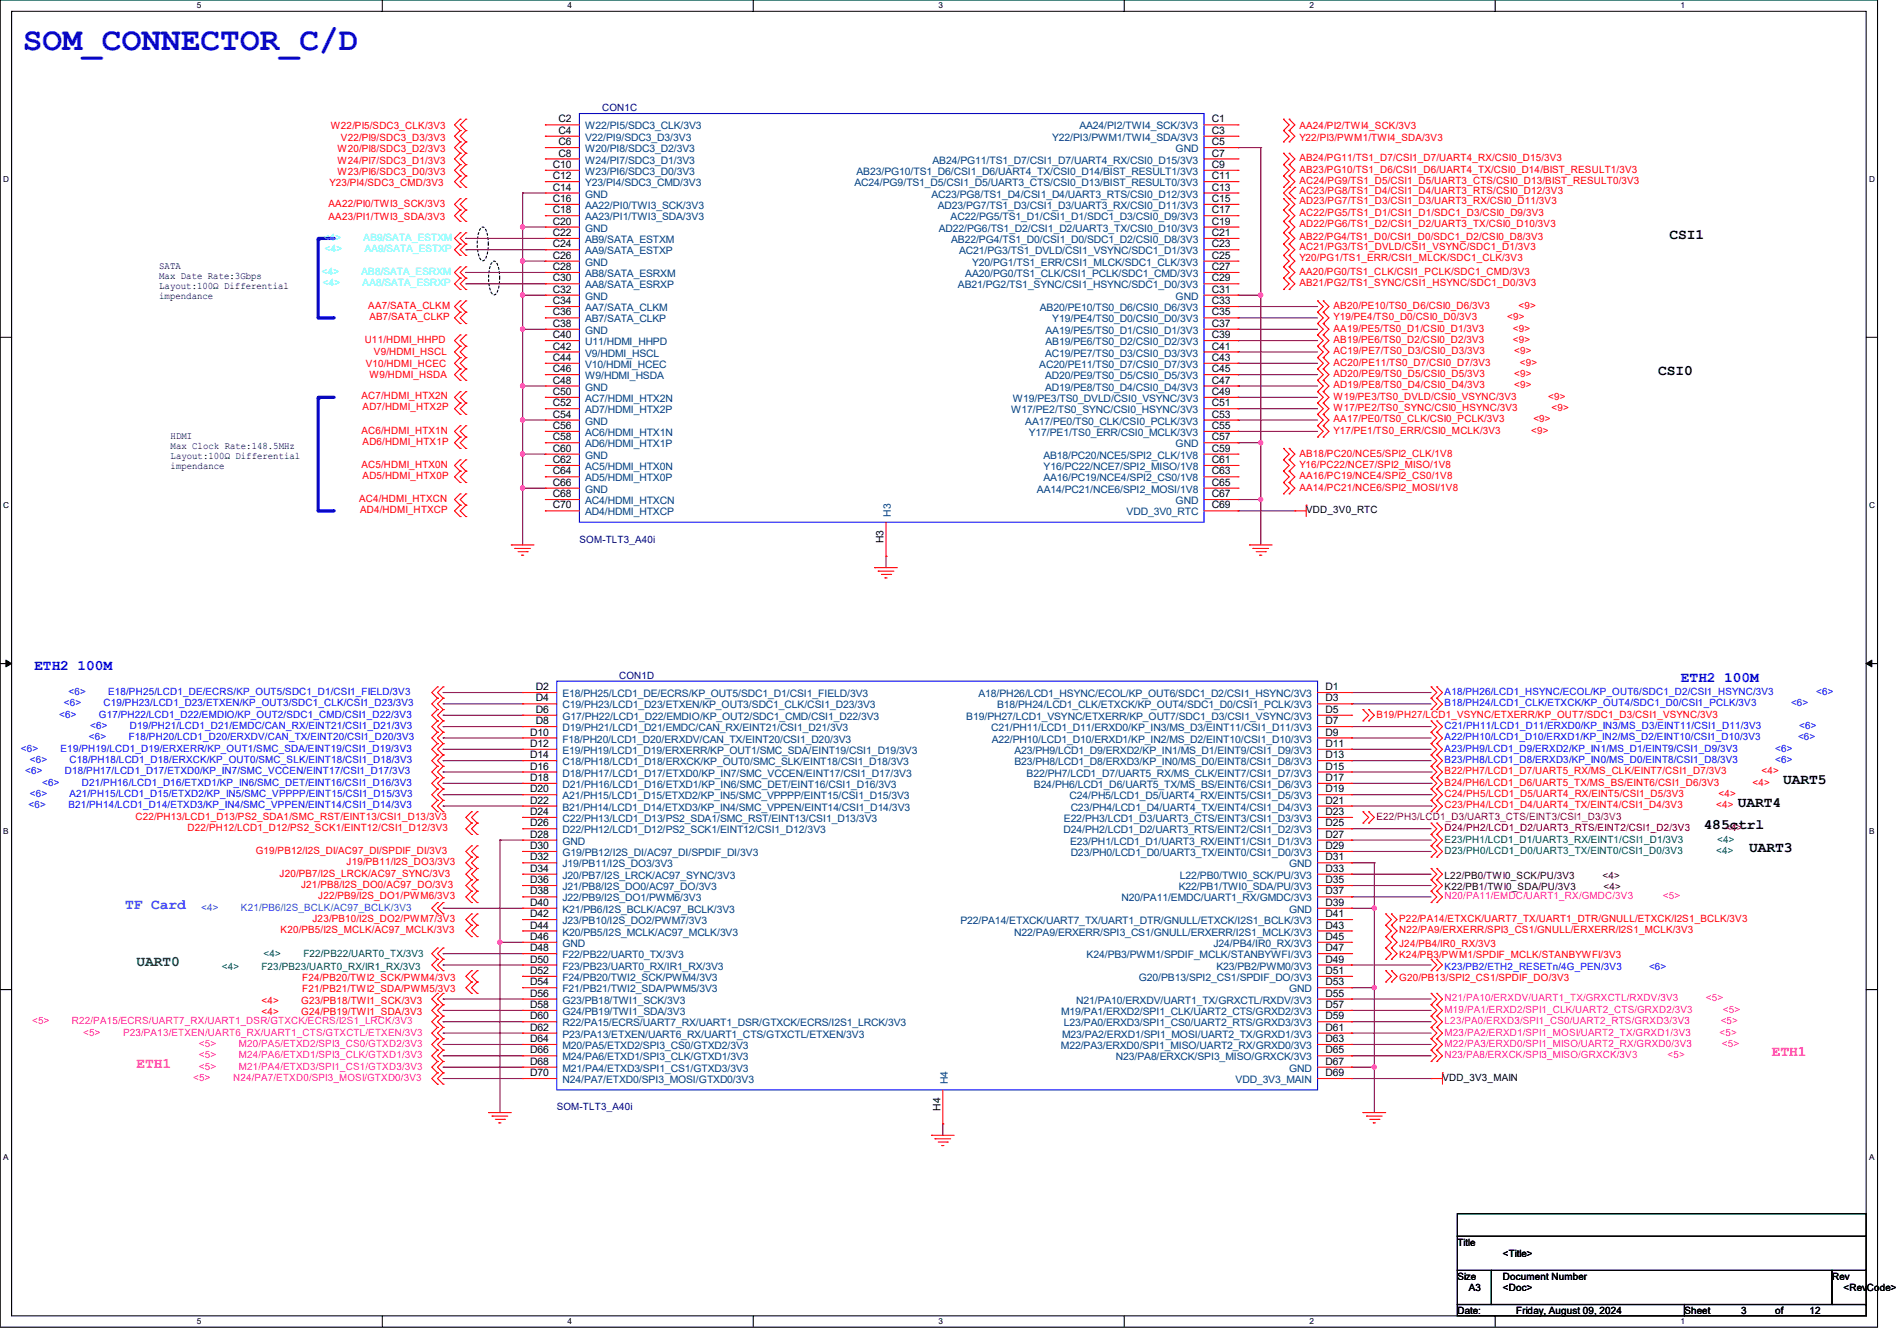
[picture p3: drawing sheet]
<svg xmlns="http://www.w3.org/2000/svg" width="297mm" height="210mm" viewBox="0 0 297 210" stroke-linecap="round" stroke-linejoin="round" font-family="sans-serif">
<defs><g id="words">
<text font-size="5.1" fill="#00f" x="3.6" y="7.8">SOM_CONNECTOR_C/D</text>
<g font-size="2.3">
<text x="261.4" y="37.4">CSI1</text>
<text x="259.6" y="58.8">CSI0</text>
<text x="279.2" y="122.8">UART5</text>
<text x="266.7" y="129.9">485ctrl</text>
<text x="272.1" y="126.3">UART4</text>
<text x="273.9" y="133.4">UART3</text>
</g>
<g font-size="2.3" fill="#00f">
<text x="5.4" y="105">ETH2 100M</text>
<text x="263.2" y="106.8">ETH2 100M</text>
</g>
<text font-size="2.3" fill="#0080ff" x="19.6" y="142.3">TF Card</text>
<text font-size="2.3" fill="#008000" x="21.4" y="151.2">UART0</text>
<g font-size="2.3" fill="#f0f">
<text x="21.4" y="167.2">ETH1</text>
<text x="277.4" y="165.4">ETH1</text>
</g>
<g font-size="1.6" fill="#000080">
<text x="94.3" y="17.4">CON1C</text>
<text x="90.7" y="85">SOM-TLT3_A40i</text>
<text x="96.9" y="106.3">CON1D</text>
<text x="87.2" y="173.9">SOM-TLT3_A40i</text>
</g>
<g font-size="1.6" fill="#f00">
<text x="51.8" y="20.3">W22/PI5/SDC3_CLK/3V3</text>
<text x="52.8" y="23.8">W20/PI8/SDC3_D2/3V3</text>
<text x="53.4" y="22.1">V22/PI9/SDC3_D3/3V3</text>
<text x="203.5" y="20.3">AA24/PI2/TWI4_SCK/3V3</text>
<text x="203.5" y="22.1">Y22/PI3/PWM1/TWI4_SDA/3V3</text>
<text x="51.6" y="29.2">Y23/PI4/SDC3_CMD/3V3</text>
<text x="52.8" y="27.4">W23/PI6/SDC3_D0/3V3</text>
<text x="52.8" y="25.6">W24/PI7/SDC3_D1/3V3</text>
<text x="203.5" y="27.1">AB23/PG10/TS1_D6/CSI1_D6/UART4_TX/CSI0_D14/BIST_RESULT1/3V3</text>
<text x="203.5" y="25.3">AB24/PG11/TS1_D7/CSI1_D7/UART4_RX/CSI0_D15/3V3</text>
<text x="203.5" y="28.8">AC24/PG9/TS1_D5/CSI1_D5/UART3_CTS/CSI0_D13/BIST_RESULT0/3V3</text>
<text x="51.4" y="34.5">AA23/PI1/TWI3_SDA/3V3</text>
<text x="51.4" y="32.4">AA22/PI0/TWI3_SCK/3V3</text>
<text x="203.5" y="32">AD23/PG7/TS1_D3/CSI1_D3/UART3_RX/CSI0_D11/3V3</text>
<text x="203.5" y="33.8">AC22/PG5/TS1_D1/CSI1_D1/SDC1_D3/CSI0_D9/3V3</text>
<text x="203.5" y="35.6">AD22/PG6/TS1_D2/CSI1_D2/UART3_TX/CSI0_D10/3V3</text>
<text x="203.5" y="30.4">AC23/PG8/TS1_D4/CSI1_D4/UART3_RTS/CSI0_D12/3V3</text>
<text x="203.5" y="39.1">AC21/PG3/TS1_DVLD/CSI1_VSYNC/SDC1_D1/3V3</text>
<text x="203.5" y="40.9">Y20/PG1/TS1_ERR/CSI1_MLCK/SDC1_CLK/3V3</text>
<text x="203.5" y="37.5">AB22/PG4/TS1_D0/CSI1_D0/SDC1_D2/CSI0_D8/3V3</text>
<text x="203.5" y="44.8">AB21/PG2/TS1_SYNC/CSI1_HSYNC/SDC1_D0/3V3</text>
<text x="203.5" y="43.1">AA20/PG0/TS1_CLK/CSI1_PCLK/SDC1_CMD/3V3</text>
<text x="57.1" y="53.7">U11/HDMI_HHPD</text>
<text x="57.7" y="48.4">AA7/SATA_CLKM</text>
<text x="57.8" y="50.2">AB7/SATA_CLKP</text>
<text x="208.8" y="48.4">AB20/PE10/TS0_D6/CSI0_D6/3V3</text>
<text x="208.8" y="50.2">Y19/PE4/TS0_D0/CSI0_D0/3V3</text>
<text x="208.8" y="53.7">AB19/PE6/TS0_D2/CSI0_D2/3V3</text>
<text x="208.8" y="51.9">AA19/PE5/TS0_D1/CSI0_D1/3V3</text>
<text x="236" y="50.2">&lt;9&gt;</text>
<text x="236.9" y="53.7">&lt;9&gt;</text>
<text x="236.9" y="51.9">&lt;9&gt;</text>
<text x="237.7" y="48.4">&lt;9&gt;</text>
<text x="57.3" y="57.4">V10/HDMI_HCEC</text>
<text x="57.8" y="59.2">W9/HDMI_HSDA</text>
<text x="58.5" y="55.7">V9/HDMI_HSCL</text>
<text x="208.8" y="59.1">AD20/PE9/TS0_D5/CSI0_D5/3V3</text>
<text x="208.8" y="57.3">AC20/PE11/TS0_D7/CSI0_D7/3V3</text>
<text x="208.8" y="55.5">AC19/PE7/TS0_D3/CSI0_D3/3V3</text>
<text x="237.1" y="59.1">&lt;9&gt;</text>
<text x="237.1" y="55.5">&lt;9&gt;</text>
<text x="238" y="57.3">&lt;9&gt;</text>
<text x="56.6" y="62.4">AC7/HDMI_HTX2N</text>
<text x="56.8" y="64.2">AD7/HDMI_HTX2P</text>
<text x="208.8" y="64.4">W17/PE2/TS0_SYNC/CSI0_HSYNC/3V3</text>
<text x="208.8" y="60.8">AD19/PE8/TS0_D4/CSI0_D4/3V3</text>
<text x="208.8" y="62.6">W19/PE3/TS0_DVLD/CSI0_VSYNC/3V3</text>
<text x="237.1" y="60.8">&lt;9&gt;</text>
<text x="242.4" y="62.6">&lt;9&gt;</text>
<text x="242.9" y="64.4">&lt;9&gt;</text>
<text x="56.6" y="67.9">AC6/HDMI_HTX1N</text>
<text x="56.8" y="69.7">AD6/HDMI_HTX1P</text>
<text x="203.5" y="71.5">AB18/PC20/NCE5/SPI2_CLK/1V8</text>
<text x="208.8" y="66.2">AA17/PE0/TS0_CLK/CSI0_PCLK/3V3</text>
<text x="208.8" y="67.9">Y17/PE1/TS0_ERR/CSI0_MCLK/3V3</text>
<text x="239.7" y="67.9">&lt;9&gt;</text>
<text x="240.1" y="66.2">&lt;9&gt;</text>
<text x="56.6" y="73.3">AC5/HDMI_HTX0N</text>
<text x="56.8" y="75.1">AD5/HDMI_HTX0P</text>
<text x="203.5" y="76.8">AA14/PC21/NCE6/SPI2_MOSI/1V8</text>
<text x="203.5" y="75.1">AA16/PC19/NCE4/SPI2_CS0/1V8</text>
<text x="203.5" y="73.3">Y16/PC22/NCE7/SPI2_MISO/1V8</text>
<text x="56.2" y="78.6">AC4/HDMI_HTXCN</text>
<text x="56.4" y="80.4">AD4/HDMI_HTXCP</text>
<text x="215.5" y="112.4">B19/PH27/LCD1_VSYNC/ETXERR/KP_OUT7/SDC1_D3/CSI1_VSYNC/3V3</text>
<text x="226.2" y="124.8">C24/PH5/LCD1_D5/UART4_RX/EINT5/CSI1_D5/3V3</text>
<text x="226.2" y="123.1">B24/PH6/LCD1_D6/UART5_TX/MS_BS/EINT6/CSI1_D6/3V3</text>
<text x="226.2" y="121.3">B22/PH7/LCD1_D7/UART5_RX/MS_CLK/EINT7/CSI1_D7/3V3</text>
<text x="269.1" y="124.8">&lt;4&gt;</text>
<text x="274.4" y="123.1">&lt;4&gt;</text>
<text x="275.8" y="121.3">&lt;4&gt;</text>
<text x="21.2" y="128.4">C22/PH13/LCD1_D13/PS2_SDA1/SMC_RST/EINT13/CSI1_D13/3V3</text>
<text x="29.4" y="130.2">D22/PH12/LCD1_D12/PS2_SCK1/EINT12/CSI1_D12/3V3</text>
<text x="226.2" y="126.6">C23/PH4/LCD1_D4/UART4_TX/EINT4/CSI1_D4/3V3</text>
<text x="268.7" y="126.6">&lt;4&gt;</text>
<text x="40" y="133.7">G19/PB12/I2S_DI/AC97_DI/SPDIF_DI/3V3</text>
<text x="43.8" y="137.3">J20/PB7/I2S_LRCK/AC97_SYNC/3V3</text>
<text x="54.3" y="135.5">J19/PB11/I2S_DO3/3V3</text>
<text x="47.2" y="139.1">J21/PB8/I2S_DO0/AC97_DO/3V3</text>
<text x="49.8" y="140.8">J22/PB9/I2S_DO1/PWM6/3V3</text>
<text x="43.9" y="146.2">K20/PB5/I2S_MCLK/AC97_MCLK/3V3</text>
<text x="48.9" y="144.4">J23/PB10/I2S_DO2/PWM7/3V3</text>
<text x="219.1" y="146.2">N22/PA9/ERXERR/SPI3_CS1/GNULL/ERXERR/I2S1_MCLK/3V3</text>
<text x="219.1" y="144.4">P22/PA14/ETXCK/UART7_TX/UART1_DTR/GNULL/ETXCK/I2S1_BCLK/3V3</text>
<text x="219.1" y="148.3">J24/PB4/IR0_RX/3V3</text>
<text x="47.3" y="155.4">F21/PB21/TWI2_SDA/PWM5/3V3</text>
<text x="47.3" y="153.6">F24/PB20/TWI2_SCK/PWM4/3V3</text>
<text x="219.1" y="153.6">G20/PB13/SPI2_CS1/SPDIF_DO/3V3</text>
<text x="219.1" y="150.1">K24/PB3/PWM1/SPDIF_MCLK/STANBYWFI/3V3</text>
<text x="40.9" y="159">&lt;4&gt;</text>
<text x="40.9" y="157.2">&lt;4&gt;</text>
<text x="47.2" y="159">G24/PB19/TWI1_SDA/3V3</text>
<text x="47.2" y="157.2">G23/PB18/TWI1_SCK/3V3</text>
</g>
<g font-size="1.6">
<text x="87.5" y="19.2">C2</text>
<text x="87.5" y="21">C4</text>
<text x="87.5" y="22.7">C6</text>
<text x="189.7" y="19.2">C1</text>
<text x="189.7" y="21">C3</text>
<text x="189.7" y="22.7">C5</text>
<text x="86.6" y="26.3">C10</text>
<text x="86.6" y="28.1">C12</text>
<text x="86.6" y="29.8">C14</text>
<text x="87.5" y="24.5">C8</text>
<text x="189.7" y="24.5">C7</text>
<text x="189.7" y="26.3">C9</text>
<text x="189.7" y="28.1">C11</text>
<text x="189.7" y="29.8">C13</text>
<text x="86.6" y="31.6">C16</text>
<text x="86.6" y="33.4">C18</text>
<text x="86.6" y="35.2">C20</text>
<text x="189.7" y="31.6">C15</text>
<text x="189.7" y="33.4">C17</text>
<text x="189.7" y="35.2">C19</text>
<text x="86.6" y="37">C22</text>
<text x="86.6" y="38.7">C24</text>
<text x="86.6" y="40.5">C26</text>
<text x="189.7" y="37">C21</text>
<text x="189.7" y="38.7">C23</text>
<text x="189.7" y="40.5">C25</text>
<text x="24.9" y="42.1">SATA</text>
<text x="24.9" y="43.7">Max Date Rate:3Gbps</text>
<text x="24.9" y="45.3">Layout:100Ω Differential</text>
<text x="24.9" y="46.8">impendance</text>
<text x="86.6" y="42.3">C28</text>
<text x="86.6" y="44.1">C30</text>
<text x="86.6" y="45.8">C32</text>
<text x="86.6" y="47.6">C34</text>
<text x="189.7" y="42.3">C27</text>
<text x="189.7" y="44.1">C29</text>
<text x="189.7" y="45.8">C31</text>
<text x="189.7" y="47.6">C33</text>
<text x="86.6" y="49.4">C36</text>
<text x="86.6" y="51.2">C38</text>
<text x="86.6" y="53">C40</text>
<text x="189.7" y="49.4">C35</text>
<text x="189.7" y="51.2">C37</text>
<text x="189.7" y="53">C39</text>
<text x="86.6" y="54.7">C42</text>
<text x="86.6" y="56.5">C44</text>
<text x="86.6" y="58.3">C46</text>
<text x="189.7" y="54.7">C41</text>
<text x="189.7" y="56.5">C43</text>
<text x="189.7" y="58.3">C45</text>
<text x="86.6" y="60.1">C48</text>
<text x="86.6" y="61.8">C50</text>
<text x="86.6" y="63.6">C52</text>
<text x="86.6" y="65.4">C54</text>
<text x="189.7" y="60.1">C47</text>
<text x="189.7" y="61.8">C49</text>
<text x="189.7" y="63.6">C51</text>
<text x="189.7" y="65.4">C53</text>
<text x="26.7" y="68.8">HDMI</text>
<text x="26.7" y="70.4">Max Clock Rate:148.5MHz</text>
<text x="26.7" y="71.9">Layout:100Ω Differential</text>
<text x="86.6" y="67.2">C56</text>
<text x="86.6" y="69">C58</text>
<text x="86.6" y="70.7">C60</text>
<text x="189.7" y="67.2">C55</text>
<text x="189.7" y="69">C57</text>
<text x="189.7" y="70.7">C59</text>
<text x="26.7" y="73.5">impendance</text>
<text x="86.6" y="72.5">C62</text>
<text x="86.6" y="74.3">C64</text>
<text x="86.6" y="76.1">C66</text>
<text x="86.6" y="77.9">C68</text>
<text x="189.7" y="72.5">C61</text>
<text x="189.7" y="74.3">C63</text>
<text x="189.7" y="76.1">C65</text>
<text x="189.7" y="77.9">C67</text>
<text x="86.6" y="79.6">C70</text>
<text x="189.7" y="79.6">C69</text>
<text x="204.5" y="80.4">VDD_3V0_RTC</text>
<text x="138.3" y="85.1" transform="rotate(-90 138.3 85.1)">H3</text>
<text x="83.9" y="108.1">D2</text>
<text x="83.9" y="109.9">D4</text>
<text x="83.9" y="111.6">D6</text>
<text x="83.9" y="113.4">D8</text>
<text x="207.5" y="108.1">D1</text>
<text x="207.5" y="109.9">D3</text>
<text x="207.5" y="111.6">D5</text>
<text x="207.5" y="113.4">D7</text>
<text x="83" y="115.2">D10</text>
<text x="83" y="117">D12</text>
<text x="83" y="118.7">D14</text>
<text x="207.5" y="115.2">D9</text>
<text x="207.5" y="117">D11</text>
<text x="207.5" y="118.7">D13</text>
<text x="83" y="120.5">D16</text>
<text x="83" y="122.3">D18</text>
<text x="83" y="124.1">D20</text>
<text x="83" y="125.9">D22</text>
<text x="207.5" y="120.5">D15</text>
<text x="207.5" y="122.3">D17</text>
<text x="207.5" y="124.1">D19</text>
<text x="207.5" y="125.9">D21</text>
<text x="83" y="127.6">D24</text>
<text x="83" y="129.4">D26</text>
<text x="83" y="131.2">D28</text>
<text x="207.5" y="127.6">D23</text>
<text x="207.5" y="129.4">D25</text>
<text x="207.5" y="131.2">D27</text>
<text x="83" y="133">D30</text>
<text x="83" y="134.7">D32</text>
<text x="83" y="136.5">D34</text>
<text x="207.5" y="133">D29</text>
<text x="207.5" y="134.7">D31</text>
<text x="207.5" y="136.5">D33</text>
<text x="83" y="138.3">D36</text>
<text x="83" y="140.1">D38</text>
<text x="83" y="141.9">D40</text>
<text x="83" y="143.6">D42</text>
<text x="207.5" y="138.3">D35</text>
<text x="207.5" y="140.1">D37</text>
<text x="207.5" y="141.9">D39</text>
<text x="207.5" y="143.6">D41</text>
<text x="83" y="145.4">D44</text>
<text x="83" y="147.2">D46</text>
<text x="83" y="149">D48</text>
<text x="207.5" y="145.4">D43</text>
<text x="207.5" y="147.2">D45</text>
<text x="207.5" y="149">D47</text>
<text x="83" y="150.8">D50</text>
<text x="83" y="152.5">D52</text>
<text x="83" y="154.3">D54</text>
<text x="207.5" y="150.8">D49</text>
<text x="207.5" y="152.5">D51</text>
<text x="207.5" y="154.3">D53</text>
<text x="83" y="156.1">D56</text>
<text x="83" y="157.9">D58</text>
<text x="83" y="159.6">D60</text>
<text x="83" y="161.4">D62</text>
<text x="207.5" y="156.1">D55</text>
<text x="207.5" y="157.9">D57</text>
<text x="207.5" y="159.6">D59</text>
<text x="207.5" y="161.4">D61</text>
<text x="83" y="163.2">D64</text>
<text x="83" y="165">D66</text>
<text x="83" y="166.8">D68</text>
<text x="207.5" y="163.2">D63</text>
<text x="207.5" y="165">D65</text>
<text x="207.5" y="166.8">D67</text>
<text x="83" y="168.5">D70</text>
<text x="147.2" y="174" transform="rotate(-90 147.2 174)">H4</text>
<text x="207.5" y="168.5">D69</text>
<text x="225.8" y="169.3">VDD_3V3_MAIN</text>
<text x="228.2" y="195.1">Title</text>
<text x="235.3" y="196.8">&lt;Title&gt;</text>
<text x="228.2" y="200.4">Size</text>
<text x="230" y="202.2">A3</text>
<text x="235.3" y="200.4">Document Number</text>
<text x="235.3" y="202.2">&lt;Doc&gt;</text>
<text x="286.9" y="200.4">Rev</text>
<text x="288.6" y="202.2">&lt;RevCode&gt;</text>
<text x="228.2" y="205.7">Date:</text>
<text x="237.4" y="205.7">Friday, August 09, 2024</text>
<text x="263.7" y="205.7">Sheet</text>
<text x="272.6" y="205.7">3</text>
<text x="278" y="205.7">of</text>
<text x="283.3" y="205.7">12</text>
</g>
<g font-size="1.6" fill="#004080">
<text x="91.6" y="20.3">W22/PI5/SDC3_CLK/3V3</text>
<text x="91.6" y="22.1">V22/PI9/SDC3_D3/3V3</text>
<text x="91.6" y="23.8">W20/PI8/SDC3_D2/3V3</text>
<text x="164.7" y="22.1">Y22/PI3/PWM1/TWI4_SDA/3V3</text>
<text x="169" y="20.3">AA24/PI2/TWI4_SCK/3V3</text>
<text x="184.1" y="23.8">GND</text>
<text x="91.6" y="25.6">W24/PI7/SDC3_D1/3V3</text>
<text x="91.6" y="27.4">W23/PI6/SDC3_D0/3V3</text>
<text x="91.6" y="29.2">Y23/PI4/SDC3_CMD/3V3</text>
<text x="133.8" y="29.2">AC24/PG9/TS1_D5/CSI1_D5/UART3_CTS/CSI0_D13/BIST_RESULT0/3V3</text>
<text x="134.1" y="27.4">AB23/PG10/TS1_D6/CSI1_D6/UART4_TX/CSI0_D14/BIST_RESULT1/3V3</text>
<text x="146" y="25.6">AB24/PG11/TS1_D7/CSI1_D7/UART4_RX/CSI0_D15/3V3</text>
<text x="91.6" y="30.9">GND</text>
<text x="91.6" y="32.7">AA22/PI0/TWI3_SCK/3V3</text>
<text x="91.6" y="34.5">AA23/PI1/TWI3_SDA/3V3</text>
<text x="145.8" y="30.9">AC23/PG8/TS1_D4/CSI1_D4/UART3_RTS/CSI0_D12/3V3</text>
<text x="146.8" y="32.7">AD23/PG7/TS1_D3/CSI1_D3/UART3_RX/CSI0_D11/3V3</text>
<text x="148.8" y="34.5">AC22/PG5/TS1_D1/CSI1_D1/SDC1_D3/CSI0_D9/3V3</text>
<text x="91.6" y="36.3">GND</text>
<text x="91.6" y="38.1">AB9/SATA_ESTXM</text>
<text x="91.6" y="39.8">AA9/SATA_ESTXP</text>
<text x="91.6" y="41.6">GND</text>
<text x="147" y="36.3">AD22/PG6/TS1_D2/CSI1_D2/UART3_TX/CSI0_D10/3V3</text>
<text x="148.9" y="38.1">AB22/PG4/TS1_D0/CSI1_D0/SDC1_D2/CSI0_D8/3V3</text>
<text x="150.2" y="39.8">AC21/PG3/TS1_DVLD/CSI1_VSYNC/SDC1_D1/3V3</text>
<text x="152.2" y="41.6">Y20/PG1/TS1_ERR/CSI1_MLCK/SDC1_CLK/3V3</text>
<text x="91.6" y="43.4">AB8/SATA_ESRXM</text>
<text x="91.6" y="45.2">AA8/SATA_ESRXP</text>
<text x="91.6" y="46.9">GND</text>
<text x="150" y="45.2">AB21/PG2/TS1_SYNC/CSI1_HSYNC/SDC1_D0/3V3</text>
<text x="151.1" y="43.4">AA20/PG0/TS1_CLK/CSI1_PCLK/SDC1_CMD/3V3</text>
<text x="184.1" y="46.9">GND</text>
<text x="91.6" y="48.7">AA7/SATA_CLKM</text>
<text x="91.6" y="50.5">AB7/SATA_CLKP</text>
<text x="91.6" y="52.3">GND</text>
<text x="162.8" y="48.7">AB20/PE10/TS0_D6/CSI0_D6/3V3</text>
<text x="163.7" y="52.3">AA19/PE5/TS0_D1/CSI0_D1/3V3</text>
<text x="164.8" y="50.5">Y19/PE4/TS0_D0/CSI0_D0/3V3</text>
<text x="91.6" y="54.1">U11/HDMI_HHPD</text>
<text x="91.6" y="55.8">V9/HDMI_HSCL</text>
<text x="91.6" y="57.6">V10/HDMI_HCEC</text>
<text x="91.6" y="59.4">W9/HDMI_HSDA</text>
<text x="162.7" y="57.6">AC20/PE11/TS0_D7/CSI0_D7/3V3</text>
<text x="163.6" y="55.8">AC19/PE7/TS0_D3/CSI0_D3/3V3</text>
<text x="163.6" y="59.4">AD20/PE9/TS0_D5/CSI0_D5/3V3</text>
<text x="163.7" y="54.1">AB19/PE6/TS0_D2/CSI0_D2/3V3</text>
<text x="91.6" y="61.2">GND</text>
<text x="91.6" y="63">AC7/HDMI_HTX2N</text>
<text x="91.6" y="64.7">AD7/HDMI_HTX2P</text>
<text x="158.3" y="64.7">W17/PE2/TS0_SYNC/CSI0_HSYNC/3V3</text>
<text x="158.6" y="63">W19/PE3/TS0_DVLD/CSI0_VSYNC/3V3</text>
<text x="163.6" y="61.2">AD19/PE8/TS0_D4/CSI0_D4/3V3</text>
<text x="91.6" y="66.5">GND</text>
<text x="91.6" y="68.3">AC6/HDMI_HTX1N</text>
<text x="91.6" y="70.1">AD6/HDMI_HTX1P</text>
<text x="91.6" y="71.8">GND</text>
<text x="160.5" y="66.5">AA17/PE0/TS0_CLK/CSI0_PCLK/3V3</text>
<text x="161.1" y="68.3">Y17/PE1/TS0_ERR/CSI0_MCLK/3V3</text>
<text x="163.4" y="71.8">AB18/PC20/NCE5/SPI2_CLK/1V8</text>
<text x="184.1" y="70.1">GND</text>
<text x="91.6" y="73.6">AC5/HDMI_HTX0N</text>
<text x="91.6" y="75.4">AD5/HDMI_HTX0P</text>
<text x="91.6" y="77.2">GND</text>
<text x="162.3" y="77.2">AA14/PC21/NCE6/SPI2_MOSI/1V8</text>
<text x="163.4" y="75.4">AA16/PC19/NCE4/SPI2_CS0/1V8</text>
<text x="163.4" y="73.6">Y16/PC22/NCE7/SPI2_MISO/1V8</text>
<text x="91.6" y="79">AC4/HDMI_HTXCN</text>
<text x="91.6" y="80.7">AD4/HDMI_HTXCP</text>
<text x="139.5" y="80.9" transform="rotate(-90 139.5 80.9)">H3</text>
<text x="176.4" y="80.7">VDD_3V0_RTC</text>
<text x="184.1" y="79">GND</text>
<text x="88.1" y="109.2">E18/PH25/LCD1_DE/ECRS/KP_OUT5/SDC1_D1/CSI1_FIELD/3V3</text>
<text x="88.1" y="111">C19/PH23/LCD1_D23/ETXEN/KP_OUT3/SDC1_CLK/CSI1_D23/3V3</text>
<text x="88.1" y="112.7">G17/PH22/LCD1_D22/EMDIO/KP_OUT2/SDC1_CMD/CSI1_D22/3V3</text>
<text x="151.3" y="112.7">B19/PH27/LCD1_VSYNC/ETXERR/KP_OUT7/SDC1_D3/CSI1_VSYNC/3V3</text>
<text x="153.2" y="109.2">A18/PH26/LCD1_HSYNC/ECOL/KP_OUT6/SDC1_D2/CSI1_HSYNC/3V3</text>
<text x="156.1" y="111">B18/PH24/LCD1_CLK/ETXCK/KP_OUT4/SDC1_D0/CSI1_PCLK/3V3</text>
<text x="88.1" y="114.5">D19/PH21/LCD1_D21/EMDC/CAN_RX/EINT21/CSI1_D21/3V3</text>
<text x="88.1" y="116.3">F18/PH20/LCD1_D20/ERXDV/CAN_TX/EINT20/CSI1_D20/3V3</text>
<text x="88.1" y="118.1">E19/PH19/LCD1_D19/ERXERR/KP_OUT1/SMC_SDA/EINT19/CSI1_D19/3V3</text>
<text x="88.1" y="119.8">C18/PH18/LCD1_D18/ERXCK/KP_OUT0/SMC_SLK/EINT18/CSI1_D18/3V3</text>
<text x="155.2" y="114.5">C21/PH11/LCD1_D11/ERXD0/KP_IN3/MS_D3/EINT11/CSI1_D11/3V3</text>
<text x="155.3" y="116.3">A22/PH10/LCD1_D10/ERXD1/KP_IN2/MS_D2/EINT10/CSI1_D10/3V3</text>
<text x="158.8" y="118.1">A23/PH9/LCD1_D9/ERXD2/KP_IN1/MS_D1/EINT9/CSI1_D9/3V3</text>
<text x="158.8" y="119.8">B23/PH8/LCD1_D8/ERXD3/KP_IN0/MS_D0/EINT8/CSI1_D8/3V3</text>
<text x="88.1" y="121.6">D18/PH17/LCD1_D17/ETXD0/KP_IN7/SMC_VCCEN/EINT17/CSI1_D17/3V3</text>
<text x="88.1" y="123.4">D21/PH16/LCD1_D16/ETXD1/KP_IN6/SMC_DET/EINT16/CSI1_D16/3V3</text>
<text x="88.1" y="125.2">A21/PH15/LCD1_D15/ETXD2/KP_IN5/SMC_VPPPP/EINT15/CSI1_D15/3V3</text>
<text x="160.7" y="121.6">B22/PH7/LCD1_D7/UART5_RX/MS_CLK/EINT7/CSI1_D7/3V3</text>
<text x="161.9" y="123.4">B24/PH6/LCD1_D6/UART5_TX/MS_BS/EINT6/CSI1_D6/3V3</text>
<text x="167.5" y="125.2">C24/PH5/LCD1_D5/UART4_RX/EINT5/CSI1_D5/3V3</text>
<text x="88.1" y="127">B21/PH14/LCD1_D14/ETXD3/KP_IN4/SMC_VPPEN/EINT14/CSI1_D14/3V3</text>
<text x="88.1" y="128.7">C22/PH13/LCD1_D13/PS2_SDA1/SMC_RST/EINT13/CSI1_D13/3V3</text>
<text x="88.1" y="130.5">D22/PH12/LCD1_D12/PS2_SCK1/EINT12/CSI1_D12/3V3</text>
<text x="166.5" y="130.5">D24/PH2/LCD1_D2/UART3_RTS/EINT2/CSI1_D2/3V3</text>
<text x="166.6" y="128.7">E22/PH3/LCD1_D3/UART3_CTS/EINT3/CSI1_D3/3V3</text>
<text x="167.6" y="127">C23/PH4/LCD1_D4/UART4_TX/EINT4/CSI1_D4/3V3</text>
<text x="88.1" y="132.3">GND</text>
<text x="88.1" y="134.1">G19/PB12/I2S_DI/AC97_DI/SPDIF_DI/3V3</text>
<text x="88.1" y="135.8">J19/PB11/I2S_DO3/3V3</text>
<text x="88.1" y="137.6">J20/PB7/I2S_LRCK/AC97_SYNC/3V3</text>
<text x="167.6" y="132.3">E23/PH1/LCD1_D1/UART3_RX/EINT1/CSI1_D1/3V3</text>
<text x="167.6" y="134.1">D23/PH0/LCD1_D0/UART3_TX/EINT0/CSI1_D0/3V3</text>
<text x="184.7" y="137.6">L22/PB0/TWI0_SCK/PU/3V3</text>
<text x="201.8" y="135.8">GND</text>
<text x="88.1" y="139.4">J21/PB8/I2S_DO0/AC97_DO/3V3</text>
<text x="88.1" y="141.2">J22/PB9/I2S_DO1/PWM6/3V3</text>
<text x="88.1" y="143">K21/PB6/I2S_BCLK/AC97_BCLK/3V3</text>
<text x="175.6" y="141.2">N20/PA11/EMDC/UART1_RX/GMDC/3V3</text>
<text x="184.6" y="139.4">K22/PB1/TWI0_SDA/PU/3V3</text>
<text x="201.8" y="143">GND</text>
<text x="88.1" y="144.7">J23/PB10/I2S_DO2/PWM7/3V3</text>
<text x="88.1" y="146.5">K20/PB5/I2S_MCLK/AC97_MCLK/3V3</text>
<text x="88.1" y="148.3">GND</text>
<text x="150.4" y="144.7">P22/PA14/ETXCK/UART7_TX/UART1_DTR/GNULL/ETXCK/I2S1_BCLK/3V3</text>
<text x="158.8" y="146.5">N22/PA9/ERXERR/SPI3_CS1/GNULL/ERXERR/I2S1_MCLK/3V3</text>
<text x="190" y="148.3">J24/PB4/IR0_RX/3V3</text>
<text x="88.1" y="150.1">F22/PB22/UART0_TX/3V3</text>
<text x="88.1" y="151.9">F23/PB23/UART0_RX/IR1_RX/3V3</text>
<text x="88.1" y="153.6">F24/PB20/TWI2_SCK/PWM4/3V3</text>
<text x="88.1" y="155.4">F21/PB21/TWI2_SDA/PWM5/3V3</text>
<text x="170.1" y="150.1">K24/PB3/PWM1/SPDIF_MCLK/STANBYWFI/3V3</text>
<text x="178.3" y="153.6">G20/PB13/SPI2_CS1/SPDIF_DO/3V3</text>
<text x="190.5" y="151.9">K23/PB2/PWM0/3V3</text>
<text x="201.8" y="155.4">GND</text>
<text x="88.1" y="157.2">G23/PB18/TWI1_SCK/3V3</text>
<text x="88.1" y="159">G24/PB19/TWI1_SDA/3V3</text>
<text x="88.1" y="160.7">R22/PA15/ECRS/UART7_RX/UART1_DSR/GTXCK/ECRS/I2S1_LRCK/3V3</text>
<text x="166.2" y="159">M19/PA1/ERXD2/SPI1_CLK/UART2_CTS/GRXD2/3V3</text>
<text x="166.6" y="160.7">L23/PA0/ERXD3/SPI1_CS0/UART2_RTS/GRXD3/3V3</text>
<text x="168.5" y="157.2">N21/PA10/ERXDV/UART1_TX/GRXCTL/RXDV/3V3</text>
<text x="88.1" y="162.5">P23/PA13/ETXEN/UART6_RX/UART1_CTS/GTXCTL/ETXEN/3V3</text>
<text x="88.1" y="164.3">M20/PA5/ETXD2/SPI3_CS0/GTXD2/3V3</text>
<text x="88.1" y="166.1">M24/PA6/ETXD1/SPI3_CLK/GTXD1/3V3</text>
<text x="88.1" y="167.9">M21/PA4/ETXD3/SPI1_CS1/GTXD3/3V3</text>
<text x="166.1" y="164.3">M22/PA3/ERXD0/SPI1_MISO/UART2_RX/GRXD0/3V3</text>
<text x="166.3" y="162.5">M23/PA2/ERXD1/SPI1_MOSI/UART2_TX/GRXD1/3V3</text>
<text x="174.7" y="166.1">N23/PA8/ERXCK/SPI3_MISO/GRXCK/3V3</text>
<text x="201.8" y="167.9">GND</text>
<text x="88.1" y="169.6">N24/PA7/ETXD0/SPI3_MOSI/GTXD0/3V3</text>
<text x="148.4" y="169.8" transform="rotate(-90 148.4 169.8)">H4</text>
<text x="193.5" y="169.6">VDD_3V3_MAIN</text>
</g>
<g font-size="1.6" fill="#0ff">
<text x="50.7" y="37.7">&lt;4&gt;</text>
<text x="50.9" y="39.5">&lt;4&gt;</text>
<text x="56.9" y="37.7">AB9/SATA_ESTXM</text>
<text x="57.1" y="39.5">AA9/SATA_ESTXP</text>
<text x="50.4" y="43.1">&lt;4&gt;</text>
<text x="50.5" y="44.8">&lt;4&gt;</text>
<text x="56.6" y="43.1">AB8/SATA_ESRXM</text>
<text x="56.8" y="44.8">AA8/SATA_ESRXP</text>
</g>
<g font-size="1.6" fill="#00f">
<text x="9.3" y="112.4">&lt;6&gt;</text>
<text x="10" y="110.6">&lt;6&gt;</text>
<text x="10.7" y="108.8">&lt;6&gt;</text>
<text x="15.5" y="112.4">G17/PH22/LCD1_D22/EMDIO/KP_OUT2/SDC1_CMD/CSI1_D22/3V3</text>
<text x="16.2" y="110.6">C19/PH23/LCD1_D23/ETXEN/KP_OUT3/SDC1_CLK/CSI1_D23/3V3</text>
<text x="16.9" y="108.8">E18/PH25/LCD1_DE/ECRS/KP_OUT5/SDC1_D1/CSI1_FIELD/3V3</text>
<text x="226.2" y="108.8">A18/PH26/LCD1_HSYNC/ECOL/KP_OUT6/SDC1_D2/CSI1_HSYNC/3V3</text>
<text x="226.2" y="110.6">B18/PH24/LCD1_CLK/ETXCK/KP_OUT4/SDC1_D0/CSI1_PCLK/3V3</text>
<text x="280.4" y="110.6">&lt;6&gt;</text>
<text x="284.4" y="108.8">&lt;6&gt;</text>
<text x="3.3" y="117.7">&lt;6&gt;</text>
<text x="4.7" y="119.5">&lt;6&gt;</text>
<text x="9.5" y="117.7">E19/PH19/LCD1_D19/ERXERR/KP_OUT1/SMC_SDA/EINT19/CSI1_D19/3V3</text>
<text x="10.9" y="119.5">C18/PH18/LCD1_D18/ERXCK/KP_OUT0/SMC_SLK/EINT18/CSI1_D18/3V3</text>
<text x="13.9" y="115.9">&lt;6&gt;</text>
<text x="14.1" y="114.2">&lt;6&gt;</text>
<text x="20.2" y="115.9">F18/PH20/LCD1_D20/ERXDV/CAN_TX/EINT20/CSI1_D20/3V3</text>
<text x="20.3" y="114.2">D19/PH21/LCD1_D21/EMDC/CAN_RX/EINT21/CSI1_D21/3V3</text>
<text x="226.2" y="117.7">A23/PH9/LCD1_D9/ERXD2/KP_IN1/MS_D1/EINT9/CSI1_D9/3V3</text>
<text x="226.2" y="119.5">B23/PH8/LCD1_D8/ERXD3/KP_IN0/MS_D0/EINT8/CSI1_D8/3V3</text>
<text x="226.2" y="114.2">C21/PH11/LCD1_D11/ERXD0/KP_IN3/MS_D3/EINT11/CSI1_D11/3V3</text>
<text x="226.2" y="115.9">A22/PH10/LCD1_D10/ERXD1/KP_IN2/MS_D2/EINT10/CSI1_D10/3V3</text>
<text x="278" y="117.7">&lt;6&gt;</text>
<text x="278" y="119.5">&lt;6&gt;</text>
<text x="281.5" y="115.9">&lt;6&gt;</text>
<text x="281.7" y="114.2">&lt;6&gt;</text>
<text x="3.9" y="121.3">&lt;6&gt;</text>
<text x="4.7" y="124.8">&lt;6&gt;</text>
<text x="6.6" y="123.1">&lt;6&gt;</text>
<text x="10.2" y="121.3">D18/PH17/LCD1_D17/ETXD0/KP_IN7/SMC_VCCEN/EINT17/CSI1_D17/3V3</text>
<text x="10.9" y="124.8">A21/PH15/LCD1_D15/ETXD2/KP_IN5/SMC_VPPPP/EINT15/CSI1_D15/3V3</text>
<text x="12.8" y="123.1">D21/PH16/LCD1_D16/ETXD1/KP_IN6/SMC_DET/EINT16/CSI1_D16/3V3</text>
<text x="4.5" y="126.6">&lt;6&gt;</text>
<text x="10.7" y="126.6">B21/PH14/LCD1_D14/ETXD3/KP_IN4/SMC_VPPEN/EINT14/CSI1_D14/3V3</text>
<text x="226.2" y="151.8">K23/PB2/ETH2_RESETn/4G_PEN/3V3</text>
<text x="258.2" y="151.8">&lt;6&gt;</text>
</g>
<text font-size="1.6" fill="#804000" x="215.5" y="128.4">E22/PH3/LCD1_D3/UART3_CTS/EINT3/CSI1_D3/3V3</text>
<g font-size="1.6" fill="#008000">
<text x="226.2" y="131.9">E23/PH1/LCD1_D1/UART3_RX/EINT1/CSI1_D1/3V3</text>
<text x="268.9" y="131.9">&lt;4&gt;</text>
<text x="226.2" y="133.7">D23/PH0/LCD1_D0/UART3_TX/EINT0/CSI1_D0/3V3</text>
<text x="268.7" y="133.7">&lt;4&gt;</text>
<text x="41.3" y="149.9">&lt;4&gt;</text>
<text x="47.5" y="149.9">F22/PB22/UART0_TX/3V3</text>
<text x="34.7" y="151.8">&lt;4&gt;</text>
<text x="40.9" y="151.8">F23/PB23/UART0_RX/IR1_RX/3V3</text>
</g>
<g font-size="1.6" fill="#800000">
<text x="226.2" y="130.2">D24/PH2/LCD1_D2/UART3_RTS/EINT2/CSI1_D2/3V3</text>
<text x="270.1" y="130.2">&lt;4&gt;</text>
</g>
<g font-size="1.6" fill="#400000">
<text x="226.2" y="137.6">L22/PB0/TWI0_SCK/PU/3V3</text>
<text x="250.9" y="137.6">&lt;4&gt;</text>
<text x="226.2" y="139.4">K22/PB1/TWI0_SDA/PU/3V3</text>
<text x="251.1" y="139.4">&lt;4&gt;</text>
</g>
<g font-size="1.6" fill="#0080ff">
<text x="31.5" y="142.6">&lt;4&gt;</text>
<text x="37.7" y="142.6">K21/PB6/I2S_BCLK/AC97_BCLK/3V3</text>
</g>
<g font-size="1.6" fill="#f0f">
<text x="226.2" y="140.8">N20/PA11/EMDC/UART1_RX/GMDC/3V3</text>
<text x="260.3" y="140.8">&lt;5&gt;</text>
<text x="5" y="160.4">&lt;5&gt;</text>
<text x="11.3" y="160.4">R22/PA15/ECRS/UART7_RX/UART1_DSR/GTXCK/ECRS/I2S1_LRCK/3V3</text>
<text x="226.2" y="156.8">N21/PA10/ERXDV/UART1_TX/GRXCTL/RXDV/3V3</text>
<text x="226.2" y="160.4">L23/PA0/ERXD3/SPI1_CS0/UART2_RTS/GRXD3/3V3</text>
<text x="226.2" y="158.6">M19/PA1/ERXD2/SPI1_CLK/UART2_CTS/GRXD2/3V3</text>
<text x="267.1" y="156.8">&lt;5&gt;</text>
<text x="269.4" y="160.4">&lt;5&gt;</text>
<text x="269.7" y="158.6">&lt;5&gt;</text>
<text x="13" y="162.2">&lt;5&gt;</text>
<text x="19.3" y="162.2">P23/PA13/ETXEN/UART6_RX/UART1_CTS/GTXCTL/ETXEN/3V3</text>
<text x="31.2" y="167.5">&lt;5&gt;</text>
<text x="31.2" y="165.7">&lt;5&gt;</text>
<text x="31.2" y="164">&lt;5&gt;</text>
<text x="37.4" y="167.5">M21/PA4/ETXD3/SPI1_CS1/GTXD3/3V3</text>
<text x="37.4" y="165.7">M24/PA6/ETXD1/SPI3_CLK/GTXD1/3V3</text>
<text x="37.4" y="164">M20/PA5/ETXD2/SPI3_CS0/GTXD2/3V3</text>
<text x="226.2" y="165.7">N23/PA8/ERXCK/SPI3_MISO/GRXCK/3V3</text>
<text x="226.2" y="162.2">M23/PA2/ERXD1/SPI1_MOSI/UART2_TX/GRXD1/3V3</text>
<text x="226.2" y="164">M22/PA3/ERXD0/SPI1_MISO/UART2_RX/GRXD0/3V3</text>
<text x="261.1" y="165.7">&lt;5&gt;</text>
<text x="269.2" y="162.2">&lt;5&gt;</text>
<text x="269.6" y="164">&lt;5&gt;</text>
<text x="30.3" y="169.3">&lt;5&gt;</text>
<text x="36.5" y="169.3">N24/PA7/ETXD0/SPI3_MOSI/GTXD0/3V3</text>
</g>
<g font-size="1.3">
<text x="30.8" y="1.3">5</text>
<text x="88.9" y="1.3">4</text>
<text x="146.9" y="1.3">3</text>
<text x="205" y="1.3">2</text>
<text x="263.1" y="1.3">1</text>
<text x=".5" y="28.4">D</text>
<text x="292.7" y="28.4">D</text>
<text x=".5" y="79.5">C</text>
<text x="292.7" y="79.5">C</text>
<text x=".5" y="130.6">B</text>
<text x="292.7" y="130.6">B</text>
<text x=".5" y="181.7">A</text>
<text x="292.7" y="181.7">A</text>
<text x="30.8" y="207.4">5</text>
<text x="88.9" y="207.4">4</text>
<text x="146.9" y="207.4">3</text>
<text x="205" y="207.4">2</text>
<text x="263.1" y="207.4">1</text>
</g>
</g></defs>
<path d="M0 0h294v207.9h-294zM1.8 1.8h290.4v204.3h-290.4z" fill="none" stroke="#000" stroke-width=".17"/>
<g fill="#fff">
<path d="M30.8 .2h.7v1.4h-.7z"/>
<path d="M30.8 206.2h.7v1.4h-.7z"/>
</g>
<path d="M59.9 0v1.8M59.9 206.1v1.8" fill="none" stroke="#000" stroke-width=".17"/>
<g fill="#fff">
<path d="M88.9 .2h.6v1.4h-.6z"/>
<path d="M88.9 206.2h.6v1.4h-.6z"/>
</g>
<path d="M117.9 0v1.8M117.9 206.1v1.8" fill="none" stroke="#000" stroke-width=".17"/>
<g fill="#fff">
<path d="M146.9 .2h.7v1.4h-.7z"/>
<path d="M146.9 206.2h.7v1.4h-.7z"/>
</g>
<path d="M176 0v1.8M176 206.1v1.8" fill="none" stroke="#000" stroke-width=".17"/>
<g fill="#fff">
<path d="M205 .2h.7v1.4h-.7z"/>
<path d="M205 206.2h.7v1.4h-.7z"/>
</g>
<path d="M234.1 0v1.8M234.1 206.1v1.8" fill="none" stroke="#000" stroke-width=".17"/>
<g fill="#fff">
<path d="M263.1 .2h.7v1.4h-.7z"/>
<path d="M263.1 206.2h.7v1.4h-.7z"/>
<path d="M.5 27.3h.9v1.4h-.9z"/>
<path d="M292.7 27.3h.8v1.4h-.8z"/>
<path d="M.5 78.4h.9v1.4h-.9z"/>
<path d="M292.7 78.4h.8v1.4h-.8z"/>
</g>
<path d="M0 52.8h1.8M292.2 52.8h1.8" fill="none" stroke="#000" stroke-width=".17"/>
<g fill="#fff">
<path d="M.5 129.5h.8v1.4h-.8z"/>
<path d="M292.7 129.5h.8v1.4h-.8z"/>
</g>
<path d="M0 103.9h1.8M292.2 103.9h1.8" fill="none" stroke="#000" stroke-width=".17"/>
<path d="M.9 103.4l.9 .5-.9 .5zM292.2 103.9l.9-.5v1z" fill="#000" stroke="#000" stroke-width=".16"/>
<g fill="#fff">
<path d="M.5 180.5h.8v1.4h-.8z"/>
<path d="M292.7 180.5h.8v1.4h-.8z"/>
</g>
<path d="M0 155h1.8M292.2 155h1.8" fill="none" stroke="#000" stroke-width=".17"/>
<path d="M75.4 35.7l.2-.1a1.41 1.41 0 0 1 .7 1.3 5.6 5.6 0 0 1-.5 3.9l-.2 .1a1.41 1.41 0 0 1-.8-1.4 5.6 5.6 0 0 1 .6-3.8zM77.1 41l.3-.1a1.41 1.41 0 0 1 .7 1.3 5.6 5.6 0 0 1-.5 3.9l-.2 .1a1.41 1.41 0 0 1-.8-1.3 5.6 5.6 0 0 1 .5-3.9z" fill="none" stroke="#000" stroke-width=".17" stroke-dasharray=".3"/>
<path d="M49.8 80h2.4" fill="none" stroke="#00f" stroke-width=".51"/>
<circle cx="52.2" cy="80" r=".25" fill="#00f"/>
<path d="M49.8 62.4v17.6" fill="none" stroke="#00f" stroke-width=".51"/>
<circle cx="49.8" cy="62.4" r=".25" fill="#00f"/>
<path d="M49.8 62.2h2.4" fill="none" stroke="#00f" stroke-width=".51"/>
<circle cx="52.2" cy="62.2" r=".25" fill="#00f"/>
<path d="M49.8 37.3h2.4" fill="none" stroke="#00f" stroke-width=".51"/>
<circle cx="52.2" cy="37.3" r=".25" fill="#00f"/>
<path d="M49.8 37.5v12.3" fill="none" stroke="#00f" stroke-width=".51"/>
<circle cx="49.8" cy="37.5" r=".25" fill="#00f"/>
<path d="M49.8 49.8h2.4" fill="none" stroke="#00f" stroke-width=".51"/>
<circle cx="52.2" cy="49.8" r=".25" fill="#00f"/>
<g fill="none" stroke="#800040" stroke-width=".17">
<path d="M72.9 37.3h.1M72.9 39.1h.1M72.9 37.3h12.5M72.9 39.1h12.5M81.8 30.2h.1M81.8 35.6h.1M81.8 30.2v55.1M81.8 30.2h3.6M81.8 35.6h3.6M193.8 23.1h.1M193.8 23.1h3.6M197.4 23.1h.1"/>
<path d="M197.4 23.1v62.2M72.9 42.7h.1M72.9 44.4h.1M72.9 42.7h12.5M72.9 44.4h12.5M81.8 40.9h.1M81.8 46.2h.1M81.8 51.6h.1M81.8 40.9h3.6M81.8 46.2h3.6M81.8 51.6h3.6M193.8 46.2h.1"/>
<path d="M193.8 48h.1M193.8 49.8h.1M193.8 51.6h.1M193.8 53.3h.1M193.8 55.1h.1M193.8 56.9h.1M193.8 58.7h.1M193.8 46.2h3.6M193.8 51.6h12.5M193.8 48h12.5M193.8 49.8h12.5M193.8 53.3h12.5"/>
<path d="M193.8 55.1h12.5M193.8 56.9h12.5M193.8 58.7h12.5M197.4 46.2h.1M81.8 60.5h.1M81.8 65.8h.1M81.8 71.1h.1M81.8 76.5h.1M81.8 60.5h3.6M81.8 65.8h3.6M81.8 71.1h3.6M81.8 76.5h3.6"/>
<path d="M193.8 69.3h.1M193.8 78.2h.1M193.8 60.5h.1M193.8 62.2h.1M193.8 64h.1M193.8 65.8h.1M193.8 67.6h.1M193.8 60.5h12.5M193.8 65.8h12.5M193.8 69.3h3.6M193.8 78.2h3.6M193.8 62.2h12.5"/>
<path d="M193.8 64h12.5M193.8 67.6h12.5M197.4 69.3h.1M197.4 78.2h.1M138.7 87.1h.1M138.7 87.1v1.8M193.8 80h.1M193.8 80h8.9M69.4 119.1h.1M69.4 108.5h.1M69.4 110.2h.1M69.4 112h.1"/>
<path d="M69.4 113.8h.1M69.4 115.6h.1M69.4 117.3h.1M69.4 119.1h12.4M69.4 108.5h12.4M69.4 110.2h12.4M69.4 112h12.4M69.4 113.8h12.4M69.4 115.6h12.4M69.4 117.3h12.4M211.6 115.6h.1M211.6 117.3h.1"/>
<path d="M211.6 119.1h.1M211.6 113.8h.1M211.6 110.2h.1M211.6 108.5h.1M211.6 119.1h12.5M211.6 108.5h12.5M211.6 110.2h12.5M211.6 113.8h12.5M211.6 115.6h12.5M211.6 117.3h12.5M69.4 120.9h.1M69.4 122.7h.1"/>
<path d="M69.4 124.5h.1M69.4 126.2h.1M69.4 120.9h12.4M69.4 122.7h12.4M69.4 124.5h12.4M69.4 126.2h12.4M78.3 131.6h.1M78.3 131.6v42.6M78.3 131.6h3.5M211.6 138.7h.1M211.6 133.3h.1M211.6 131.6h.1"/>
<path d="M211.6 136.9h.1M211.6 135.1h.1M211.6 129.8h.1M211.6 120.9h12.5M211.6 122.7h12.5M211.6 124.5h12.5M211.6 126.2h12.5M211.6 131.6h12.5M211.6 138.7h12.5M211.6 133.3h12.5M211.6 136.9h12.5M211.6 135.1h3.6"/>
<path d="M211.6 129.8h12.5M215.2 135.1h.1M215.2 135.1v39.1M224.1 126.2h.1M224.1 124.5h.1M224.1 122.7h.1M224.1 120.9h.1M69.4 149.4h.1M69.4 151.1h.1M69.4 156.5h.1M69.4 158.2h.1M69.4 142.2h.1"/>
<path d="M69.4 149.4h12.4M69.4 151.1h12.4M69.4 156.5h12.4M69.4 158.2h12.4M69.4 142.2h12.4M78.3 147.6h.1M78.3 147.6h3.5M211.6 140.5h.1M211.6 158.2h.1M211.6 151.1h.1M211.6 154.7h.1M211.6 156.5h.1"/>
<path d="M211.6 142.2h.1M211.6 151.1h12.5M211.6 156.5h12.5M211.6 158.2h12.5M211.6 142.2h3.6M211.6 140.5h12.5M211.6 154.7h3.6M215.2 154.7h.1M215.2 142.2h.1M69.4 160h.1M69.4 161.8h.1M69.4 163.6h.1"/>
<path d="M69.4 165.4h.1M69.4 167.1h.1M69.4 168.9h.1M69.4 160h12.4M69.4 161.8h12.4M69.4 163.6h12.4M69.4 165.4h12.4M69.4 167.1h12.4M69.4 168.9h12.4M147.6 176h.1M147.6 176v1.8M211.6 163.6h.1"/>
<path d="M211.6 161.8h.1M211.6 160h.1M211.6 168.9h.1M211.6 167.1h.1M211.6 165.4h.1M211.6 160h12.5M211.6 161.8h12.5M211.6 163.6h12.5M211.6 165.4h12.5M211.6 167.1h3.6M211.6 168.9h12.5M215.2 167.1h.1"/>
</g>
<g fill="#f0f" stroke="#f0f" stroke-width=".17">
<circle cx="81.8" cy="40.9" r=".32"/>
<circle cx="81.8" cy="35.5" r=".32"/>
<circle cx="81.8" cy="71.1" r=".32"/>
<circle cx="81.8" cy="65.8" r=".32"/>
<circle cx="81.8" cy="76.4" r=".32"/>
<circle cx="81.8" cy="46.2" r=".32"/>
<circle cx="81.8" cy="60.4" r=".32"/>
<circle cx="81.8" cy="51.5" r=".32"/>
<circle cx="78.3" cy="147.6" r=".32"/>
<circle cx="197.4" cy="69.3" r=".32"/>
<circle cx="197.4" cy="46.2" r=".32"/>
<circle cx="197.4" cy="78.2" r=".32"/>
<circle cx="215.2" cy="167.1" r=".32"/>
<circle cx="215.2" cy="154.7" r=".32"/>
<circle cx="215.2" cy="142.2" r=".32"/>
</g>
<g fill="none" stroke="#f00" stroke-width=".17">
<path d="M72.1 18.7h.1M72.1 18.7l-.9 .9 .9 .8M72.9 18.7h.1M72.9 18.7l-.8 .9 .8 .8M85.4 19.6h.1M85.4 19.6h5.3M188.5 19.6h5.3M193.8 19.6h.1M201 18.7h.1M201 18.7l.8 .9-.8 .8M201.8 18.7h.1M201.8 18.7l.9 .9-.9 .8"/>
<path d="M72.1 38.2h.1M72.1 36.4h.1M72.1 32.9h.1M72.1 34.7h.1M72.1 31.1h.1M72.1 27.6h.1M72.1 29.3h.1M72.1 22.2h.1M72.1 24h.1M72.1 25.8h.1M72.1 20.4h.1M72.1 36.4l-.9 .9 .9 .9"/>
<path d="M72.1 38.2l-.9 .9 .9 .9M72.1 32.9l-.9 .9 .9 .9M72.1 31.1l-.9 .9 .9 .9M72.1 27.6l-.9 .8 .9 .9M72.1 22.2l-.9 .9 .9 .9M72.1 25.8l-.9 .9 .9 .9M72.1 24l-.9 .9 .9 .9M72.1 20.4l-.9 .9 .9 .9M72.9 38.2h.1M72.9 36.4h.1M72.9 32.9h.1M72.9 34.7h.1"/>
<path d="M72.9 31.1h.1M72.9 27.6h.1M72.9 29.3h.1M72.9 22.2h.1M72.9 24h.1M72.9 25.8h.1M72.9 20.4h.1M72.9 36.4l-.8 .9 .8 .9M72.9 38.2l-.8 .9 .8 .9M72.9 32.9l-.8 .9 .8 .9M72.9 31.1l-.8 .9 .8 .9M72.9 27.6l-.8 .8 .8 .9"/>
<path d="M72.9 22.2l-.8 .9 .8 .9M72.9 25.8l-.8 .9 .8 .9M72.9 24l-.8 .9 .8 .9M72.9 20.4l-.8 .9 .8 .9M85.4 21.3h.1M85.4 23.1h.1M85.4 24.9h.1M85.4 26.7h.1M85.4 28.4h.1M85.4 30.2h.1M85.4 32h.1M85.4 33.8h.1"/>
<path d="M85.4 35.6h.1M85.4 37.3h.1M85.4 39.1h.1M85.4 21.3h5.3M85.4 23.1h5.3M85.4 24.9h5.3M85.4 26.7h5.3M85.4 28.4h5.3M85.4 30.2h5.3M85.4 32h5.3M85.4 33.8h5.3M85.4 35.6h5.3"/>
<path d="M85.4 37.3h5.3M85.4 39.1h5.3M188.5 21.3h5.3M188.5 23.1h5.3M188.5 24.9h5.3M188.5 26.7h5.3M188.5 28.4h5.3M188.5 30.2h5.3M188.5 32h5.3M188.5 33.8h5.3M188.5 35.6h5.3M188.5 37.3h5.3"/>
<path d="M188.5 39.1h5.3M193.8 21.3h.1M193.8 23.1h.1M193.8 24.9h.1M193.8 26.7h.1M193.8 28.4h.1M193.8 30.2h.1M193.8 32h.1M193.8 33.8h.1M193.8 35.6h.1M193.8 37.3h.1M193.8 39.1h.1"/>
<path d="M201 31.1h.1M201 32.9h.1M201 34.7h.1M201 36.4h.1M201 38.2h.1M201 20.4h.1M201 22.2h.1M201 27.6h.1M201 25.8h.1M201 24h.1M201 29.3h.1M201 31.1l.8 .9-.8 .9"/>
<path d="M201 32.9l.8 .9-.8 .9M201 34.7l.8 .9-.8 .8M201 38.2l.8 .9-.8 .9M201 36.4l.8 .9-.8 .9M201 20.4l.8 .9-.8 .9M201 25.8l.8 .9-.8 .9M201 24l.8 .9-.8 .9M201 27.6l.8 .8-.8 .9M201.8 31.1h.1M201.8 32.9h.1M201.8 34.7h.1M201.8 36.4h.1"/>
<path d="M201.8 38.2h.1M201.8 20.4h.1M201.8 22.2h.1M201.8 29.3h.1M201.8 27.6h.1M201.8 25.8h.1M201.8 24h.1M201.8 20.4l.9 .9-.9 .9M201.8 27.6l.9 .8-1.7 1.8 1.7 1.8-.9 .9M201.8 32.9l.9 .9-.9 .9M201.8 34.7l.9 .9-.9 .8M201.8 38.2l.9 .9-.9 .9"/>
<path d="M201.8 36.4l.9 .9-.9 .9M201.8 25.8l.9 .9-.9 .9M201.8 24l.9 .9-.9 .9M202.7 29.3h.1M202.7 31.1h.1M202.7 29.3l-.9 .9 .9 .9M72.1 40h.1M72.1 45.3h.1M72.1 43.6h.1M72.1 41.8h.1M72.1 54.2h.1M72.1 56h.1"/>
<path d="M72.1 57.8h.1M72.1 59.6h.1M72.1 52.5h.1M72.1 48.9h.1M72.1 47.1h.1M72.1 50.7h.1M72.1 43.6l-.9 .8 .9 .9M72.1 41.8l-.9 .9 .9 .9M72.1 54.2l-.9 .9 .9 .9M72.1 56l-.9 .9 .9 .9M72.1 57.8l-.9 .9 .9 .9M72.1 52.5l-.9 .8 .9 .9"/>
<path d="M72.1 47.1l-.9 .9 .9 .9M72.1 48.9l-.9 .9 .9 .9M72.9 40h.1M72.9 45.3h.1M72.9 43.6h.1M72.9 41.8h.1M72.9 54.2h.1M72.9 56h.1M72.9 57.8h.1M72.9 59.6h.1M72.9 52.5h.1M72.9 48.9h.1"/>
<path d="M72.9 47.1h.1M72.9 50.7h.1M72.9 43.6l-.8 .8 .8 .9M72.9 41.8l-.8 .9 .8 .9M72.9 54.2l-.8 .9 .8 .9M72.9 56l-.8 .9 .8 .9M72.9 57.8l-.8 .9 .8 .9M72.9 52.5l-.8 .8 .8 .9M72.9 47.1l-.8 .9 .8 .9M72.9 48.9l-.8 .9 .8 .9M85.4 40.9h.1M85.4 42.7h.1"/>
<path d="M85.4 44.4h.1M85.4 46.2h.1M85.4 48h.1M85.4 49.8h.1M85.4 51.6h.1M85.4 53.3h.1M85.4 55.1h.1M85.4 56.9h.1M85.4 58.7h.1M85.4 40.9h5.3M85.4 42.7h5.3M85.4 44.4h5.3"/>
<path d="M85.4 46.2h5.3M85.4 48h5.3M85.4 49.8h5.3M85.4 51.6h5.3M85.4 53.3h5.3M85.4 55.1h5.3M85.4 56.9h5.3M85.4 58.7h5.3M188.5 40.9h5.3M188.5 42.7h5.3M188.5 44.4h5.3M188.5 46.2h5.3"/>
<path d="M188.5 48h5.3M188.5 49.8h5.3M188.5 51.6h5.3M188.5 53.3h5.3M188.5 55.1h5.3M188.5 56.9h5.3M188.5 58.7h5.3M193.8 40.9h.1M193.8 42.7h.1M193.8 44.4h.1M193.8 46.2h.1M193.8 48h.1"/>
<path d="M193.8 49.8h.1M193.8 51.6h.1M193.8 53.3h.1M193.8 55.1h.1M193.8 56.9h.1M193.8 58.7h.1M201 45.3h.1M201 43.6h.1M201 41.8h.1M201 40h.1M201 43.6l.8 .8-.8 .9M201 41.8l.8 .9-.8 .9"/>
<path d="M201 40l.8 .9-.8 .9M201.8 45.3h.1M201.8 43.6h.1M201.8 41.8h.1M201.8 40h.1M201.8 43.6l.9 .8-.9 .9M201.8 41.8l.9 .9-.9 .9M201.8 40l.9 .9-.9 .9M206.3 48.9h.1M206.3 47.1h.1M206.3 50.7h.1M206.3 59.6h.1"/>
<path d="M206.3 57.8h.1M206.3 56h.1M206.3 52.5h.1M206.3 54.2h.1M206.3 48.9l.9 .9-.9 .9M206.3 47.1l.9 .9-.9 .9M206.3 57.8l.9 .9-.9 .9M206.3 59.6l.9 .9-.9 .8M206.3 56l.9 .9-.9 .9M206.3 52.5l.9 .8-.9 .9M206.3 54.2l.9 .9-.9 .9M206.3 50.7l.9 .9-.9 .9"/>
<path d="M207.2 48.9h.1M207.2 47.1h.1M207.2 50.7h.1M207.2 59.6h.1M207.2 57.8h.1M207.2 56h.1M207.2 52.5h.1M207.2 54.2h.1M207.2 48.9l.9 .9-.9 .9M207.2 47.1l.9 .9-.9 .9M207.2 57.8l.9 .9-.9 .9M207.2 59.6l.9 .9-.9 .8"/>
<path d="M207.2 56l.9 .9-.9 .9M207.2 52.5l.9 .8-.9 .9M207.2 54.2l.9 .9-.9 .9M207.2 50.7l.9 .9-.9 .9M72.1 75.6h.1M72.1 73.8h.1M72.1 72h.1M72.1 79.1h.1M72.1 77.3h.1M72.1 70.2h.1M72.1 68.5h.1M72.1 66.7h.1"/>
<path d="M72.1 63.1h.1M72.1 64.9h.1M72.1 61.3h.1M72.1 73.8l-.9 .9 .9 .9M72.1 72l-.9 .9 .9 .9M72.1 79.1l-.9 .9 .9 .9M72.1 77.3l-.9 .9 .9 .9M72.1 68.5l-.9 .8 .9 .9M72.1 66.7l-.9 .9 .9 .9M72.1 63.1l-.9 .9 .9 .9M72.1 61.3l-.9 .9 .9 .9M72.9 75.6h.1"/>
<path d="M72.9 73.8h.1M72.9 72h.1M72.9 79.1h.1M72.9 77.3h.1M72.9 70.2h.1M72.9 68.5h.1M72.9 66.7h.1M72.9 63.1h.1M72.9 64.9h.1M72.9 61.3h.1M72.9 73.8l-.8 .9 .8 .9M72.9 72l-.8 .9 .8 .9"/>
<path d="M72.9 79.1l-.8 .9 .8 .9M72.9 77.3l-.8 .9 .8 .9M72.9 68.5l-.8 .8 .8 .9M72.9 66.7l-.8 .9 .8 .9M72.9 63.1l-.8 .9 .8 .9M72.9 61.3l-.8 .9 .8 .9M85.4 60.5h.1M85.4 62.2h.1M85.4 64h.1M85.4 65.8h.1M85.4 67.6h.1M85.4 69.3h.1"/>
<path d="M85.4 71.1h.1M85.4 72.9h.1M85.4 74.7h.1M85.4 76.5h.1M85.4 78.2h.1M85.4 60.5h5.3M85.4 62.2h5.3M85.4 64h5.3M85.4 65.8h5.3M85.4 67.6h5.3M85.4 69.3h5.3M85.4 71.1h5.3"/>
<path d="M85.4 72.9h5.3M85.4 74.7h5.3M85.4 76.5h5.3M85.4 78.2h5.3M188.5 60.5h5.3M188.5 62.2h5.3M188.5 64h5.3M188.5 65.8h5.3M188.5 67.6h5.3M188.5 69.3h5.3M188.5 71.1h5.3M188.5 72.9h5.3"/>
<path d="M188.5 74.7h5.3M188.5 76.5h5.3M188.5 78.2h5.3M193.8 60.5h.1M193.8 62.2h.1M193.8 64h.1M193.8 65.8h.1M193.8 67.6h.1M193.8 69.3h.1M193.8 71.1h.1M193.8 72.9h.1M193.8 74.7h.1"/>
<path d="M193.8 76.5h.1M193.8 78.2h.1M201 77.3h.1M201 75.6h.1M201 73.8h.1M201 72h.1M201 70.2h.1M201 70.2l.8 .9-.8 .9M201 72l.8 .9-.8 .9M201 75.6l.8 .9-.8 .8M201 73.8l.8 .9-.8 .9M201.8 77.3h.1"/>
<path d="M201.8 75.6h.1M201.8 73.8h.1M201.8 72h.1M201.8 70.2h.1M201.8 70.2l.9 .9-.9 .9M201.8 72l.9 .9-.9 .9M201.8 75.6l.9 .9-.9 .8M201.8 73.8l.9 .9-.9 .9M204.5 79.1h.1M204.5 79.1v1.8M206.3 66.7h.1M206.3 64.9h.1"/>
<path d="M206.3 68.5h.1M206.3 63.1h.1M206.3 61.3h.1M206.3 64.9l.9 .9-.9 .9M206.3 66.7l.9 .9-.9 .9M206.3 63.1l.9 .9-.9 .9M206.3 61.3l.9 .9-.9 .9M207.2 66.7h.1M207.2 64.9h.1M207.2 68.5h.1M207.2 63.1h.1M207.2 61.3h.1"/>
<path d="M207.2 64.9l.9 .9-.9 .9M207.2 66.7l.9 .9-.9 .9M207.2 63.1l.9 .9-.9 .9M207.2 61.3l.9 .9-.9 .9M72.1 80.9h.1M72.9 80.9h.1M80.1 85.3h.1M80.1 85.3h3.5M80.6 85.9h.1M80.6 85.9h2.5M81.1 86.4h1.4M81.7 87h.1"/>
<path d="M81.7 87h.3M82.5 86.4h.1M85.4 80h.1M85.4 80h5.3M136.9 88.9h.1M136.9 88.9h3.6M137.5 89.5h.1M137.5 89.5h2.5M138 90h1.4M138.6 90.5h.1M138.6 90.5h.3M138.7 87.1h.1"/>
<path d="M138.7 81.8v5.3M139.4 90h.1M188.5 80h5.3M193.8 80h.1M195.6 85.3h.1M195.6 85.3h3.6M196.2 85.9h.1M196.2 85.9h2.4M196.7 86.4h1.4M197.2 87h.1M197.2 87h.4M198.1 86.4h.1"/>
<path d="M202.7 80h.1M202.7 80h1.8M68.5 109.3h.1M68.5 111.1h.1M68.5 118.2h.1M68.5 107.6h.1M68.5 114.7h.1M68.5 116.5h.1M68.5 112.9h.1M68.5 109.3l-.9 .9 .9 .9M68.5 118.2l-.9 .9 .9 .9M68.5 107.6l-.9 .9 .9 .8"/>
<path d="M68.5 114.7l-.9 .9 .9 .9M68.5 116.5l-.9 .8 .9 .9M68.5 112.9l-.9 .9 .9 .9M68.5 111.1l-.9 .9 .9 .9M69.4 109.3h.1M69.4 111.1h.1M69.4 118.2h.1M69.4 107.6h.1M69.4 114.7h.1M69.4 116.5h.1M69.4 112.9h.1M69.4 109.3l-.9 .9 .9 .9"/>
<path d="M69.4 118.2l-.9 .9 .9 .9M69.4 107.6l-.9 .9 .9 .8M69.4 114.7l-.9 .9 .9 .9M69.4 116.5l-.9 .8 .9 .9M69.4 112.9l-.9 .9 .9 .9M69.4 111.1l-.9 .9 .9 .9M81.8 108.5h.1M81.8 110.2h.1M81.8 112h.1M81.8 113.8h.1M81.8 115.6h.1M81.8 117.3h.1"/>
<path d="M81.8 119.1h.1M81.8 108.5h5.4M81.8 110.2h5.4M81.8 112h5.4M81.8 113.8h5.4M81.8 115.6h5.4M81.8 117.3h5.4M81.8 119.1h5.4M206.3 108.5h5.3M206.3 110.2h5.3M206.3 112h5.3M206.3 113.8h5.3"/>
<path d="M206.3 115.6h5.3M206.3 117.3h5.3M206.3 119.1h5.3M211.6 108.5h.1M211.6 110.2h.1M211.6 112h.1M211.6 113.8h.1M211.6 115.6h.1M211.6 117.3h.1M211.6 119.1h.1M213.4 111.1h.1M213.4 112.9h.1"/>
<path d="M213.4 111.1l.9 .9-.9 .9M214.3 111.1h.1M214.3 112.9h.1M214.3 111.1l.9 .9-.9 .9M224.1 107.6h.1M224.1 109.3h.1M224.1 111.1h.1M224.1 116.5h.1M224.1 118.2h.1M224.1 112.9h.1M224.1 114.7h.1M224.1 107.6l.9 .9-.9 .8"/>
<path d="M224.1 109.3l.9 .9-.9 .9M224.1 116.5l.9 .8-.9 .9M224.1 118.2l.9 .9-.9 .9M224.1 112.9l.9 .9-.9 .9M224.1 114.7l.9 .9-.9 .9M225 107.6h.1M225 109.3h.1M225 111.1h.1M225 116.5h.1M225 118.2h.1M225 112.9h.1M225 114.7h.1"/>
<path d="M225 107.6l.8 .9-.8 .8M225 109.3l.8 .9-.8 .9M225 116.5l.8 .8-.8 .9M225 118.2l.8 .9-.8 .9M225 112.9l.8 .9-.8 .9M225 114.7l.8 .9-.8 .9M68.5 121.8h.1M68.5 123.6h.1M68.5 125.3h.1M68.5 127.1h.1M68.5 120h.1M68.5 121.8l-.9 .9 .9 .9"/>
<path d="M68.5 123.6l-.9 .9 .9 .8M68.5 125.3l-.9 .9 .9 .9M68.5 120l-.9 .9 .9 .9M69.4 121.8h.1M69.4 123.6h.1M69.4 125.3h.1M69.4 127.1h.1M69.4 120h.1M69.4 121.8l-.9 .9 .9 .9M69.4 123.6l-.9 .9 .9 .8M69.4 125.3l-.9 .9 .9 .9M69.4 120l-.9 .9 .9 .9"/>
<path d="M73.8 139.6h.1M73.8 136h.1M73.8 134.2h.1M73.8 137.8h.1M73.8 132.5h.1M73.8 127.1h.1M73.8 128.9h.1M73.8 130.7h.1M73.8 139.6l-.9 .9 .9 .9M73.8 134.2l-.9 .9 .9 .9M73.8 137.8l-.9 .9 .9 .9M73.8 136l-.9 .9 .9 .9"/>
<path d="M73.8 132.5l-.9 .8 .9 .9M73.8 127.1l-.9 .9 .9 .9M73.8 128.9l-.9 .9 .9 .9M74.7 139.6h.1M74.7 136h.1M74.7 134.2h.1M74.7 137.8h.1M74.7 132.5h.1M74.7 127.1h.1M74.7 128.9h.1M74.7 130.7h.1M74.7 139.6l-.9 .9 .9 .9"/>
<path d="M74.7 134.2l-.9 .9 .9 .9M74.7 137.8l-.9 .9 .9 .9M74.7 136l-.9 .9 .9 .9M74.7 132.5l-.9 .8 .9 .9M74.7 127.1l-.9 .9 .9 .9M74.7 128.9l-.9 .9 .9 .9M81.8 120.9h.1M81.8 122.7h.1M81.8 124.5h.1M81.8 126.2h.1M81.8 128h.1M81.8 129.8h.1"/>
<path d="M81.8 131.6h.1M81.8 133.3h.1M81.8 135.1h.1M81.8 136.9h.1M81.8 138.7h.1M81.8 120.9h5.4M81.8 122.7h5.4M81.8 124.5h5.4M81.8 126.2h5.4M81.8 128h5.4M81.8 129.8h5.4M81.8 131.6h5.4"/>
<path d="M81.8 133.3h5.4M81.8 135.1h5.4M81.8 136.9h5.4M81.8 138.7h5.4M206.3 120.9h5.3M206.3 122.7h5.3M206.3 124.5h5.3M206.3 126.2h5.3M206.3 128h5.3M206.3 129.8h5.3M206.3 131.6h5.3M206.3 133.3h5.3"/>
<path d="M206.3 135.1h5.3M206.3 136.9h5.3M206.3 138.7h5.3M211.6 120.9h.1M211.6 122.7h.1M211.6 124.5h.1M211.6 126.2h.1M211.6 128h.1M211.6 129.8h.1M211.6 131.6h.1M211.6 133.3h.1M211.6 135.1h.1"/>
<path d="M211.6 136.9h.1M211.6 138.7h.1M213.4 127.1h.1M213.4 128.9h.1M213.4 127.1l.9 .9-.9 .9M214.3 127.1h.1M214.3 128.9h.1M214.3 127.1l.9 .9-.9 .9M224.1 136h.1M224.1 137.8h.1M224.1 139.6h.1M224.1 120h.1"/>
<path d="M224.1 130.7h.1M224.1 132.5h.1M224.1 128.9h.1M224.1 134.2h.1M224.1 125.3h.1M224.1 127.1h.1M224.1 123.6h.1M224.1 121.8h.1M224.1 137.8l.9 .9-.9 .9M224.1 121.8l.9 .9-.9 .9M224.1 136l.9 .9-.9 .9M224.1 139.6l.9 .9-.9 .9"/>
<path d="M224.1 130.7l.9 .9-.9 .9M224.1 128.9l.9 .9-.9 .9M224.1 132.5l.9 .8-.9 .9M224.1 125.3l.9 .9-.9 .9M224.1 123.6l.9 .9-.9 .8M224.1 120l.9 .9-.9 .9M225 136h.1M225 137.8h.1M225 139.6h.1M225 120h.1M225 130.7h.1M225 132.5h.1"/>
<path d="M225 128.9h.1M225 134.2h.1M225 125.3h.1M225 127.1h.1M225 123.6h.1M225 121.8h.1M225 137.8l.8 .9-.8 .9M225 121.8l.8 .9-.8 .9M225 136l.8 .9-.8 .9M225 139.6l.8 .9-.8 .9M225 130.7l.8 .9-.8 .9M225 128.9l.8 .9-.8 .9"/>
<path d="M225 132.5l.8 .8-.8 .9M225 125.3l.8 .9-.8 .9M225 123.6l.8 .9-.8 .8M225 120l.8 .9-.8 .9M68.5 159.1h.1M68.5 150.2h.1M68.5 148.5h.1M68.5 152h.1M68.5 157.4h.1M68.5 155.6h.1M68.5 143.1h.1M68.5 141.4h.1"/>
<path d="M68.5 159.1l-.9 .9 .9 .9M68.5 141.4l-.9 .8 .9 .9M68.5 148.5l-.9 .9 .9 .8M68.5 150.2l-.9 .9 .9 .9M68.5 157.4l-.9 .8 .9 .9M68.5 155.6l-.9 .9 .9 .9M69.4 159.1h.1M69.4 150.2h.1M69.4 148.5h.1M69.4 152h.1M69.4 157.4h.1M69.4 155.6h.1"/>
<path d="M69.4 143.1h.1M69.4 141.4h.1M69.4 159.1l-.9 .9 .9 .9M69.4 141.4l-.9 .8 .9 .9M69.4 148.5l-.9 .9 .9 .8M69.4 150.2l-.9 .9 .9 .9M69.4 157.4l-.9 .8 .9 .9M69.4 155.6l-.9 .9 .9 .9M73.8 141.4h.1M73.8 144.9h.1M73.8 143.1h.1M73.8 146.7h.1"/>
<path d="M73.8 155.6h.1M73.8 153.8h.1M73.8 152h.1M73.8 153.8l-.9 .9 .9 .9M73.8 143.1l-.9 .9 .9 .9M73.8 144.9l-.9 .9 .9 .9M73.8 152l-.9 .9 .9 .9M74.7 141.4h.1M74.7 144.9h.1M74.7 143.1h.1M74.7 146.7h.1M74.7 155.6h.1"/>
<path d="M74.7 153.8h.1M74.7 152h.1M74.7 153.8l-.9 .9 .9 .9M74.7 143.1l-.9 .9 .9 .9M74.7 144.9l-.9 .9 .9 .9M74.7 152l-.9 .9 .9 .9M81.8 140.5h.1M81.8 142.2h.1M81.8 144h.1M81.8 145.8h.1M81.8 147.6h.1M81.8 149.4h.1"/>
<path d="M81.8 151.1h.1M81.8 152.9h.1M81.8 154.7h.1M81.8 156.5h.1M81.8 158.2h.1M81.8 140.5h5.4M81.8 142.2h5.4M81.8 144h5.4M81.8 145.8h5.4M81.8 147.6h5.4M81.8 149.4h5.4M81.8 151.1h5.4"/>
<path d="M81.8 152.9h5.4M81.8 154.7h5.4M81.8 156.5h5.4M81.8 158.2h5.4M206.3 140.5h5.3M206.3 142.2h5.3M206.3 144h5.3M206.3 145.8h5.3M206.3 147.6h5.3M206.3 149.4h5.3M206.3 151.1h5.3M206.3 152.9h5.3"/>
<path d="M206.3 154.7h5.3M206.3 156.5h5.3M206.3 158.2h5.3M211.6 140.5h.1M211.6 142.2h.1M211.6 144h.1M211.6 145.8h.1M211.6 147.6h.1M211.6 149.4h.1M211.6 151.1h.1M211.6 152.9h.1M211.6 154.7h.1"/>
<path d="M211.6 156.5h.1M211.6 158.2h.1M217 146.7h.1M217 144.9h.1M217 153.8h.1M217 152h.1M217 143.1h.1M217 150.2h.1M217 148.5h.1M217 148.5l.8 .9-.8 .8M217 144.9l.8 .9-.8 .9M217 143.1l.8 .9-.8 .9"/>
<path d="M217 152l.8 .9-.8 .9M217 146.7l.8 .9-.8 .9M217.8 146.7h.1M217.8 144.9h.1M217.8 153.8h.1M217.8 152h.1M217.8 143.1h.1M217.8 150.2h.1M217.8 148.5h.1M217.8 148.5l.9 .9-.9 .8M217.8 144.9l.9 .9-.9 .9M217.8 152l.9 .9-.9 .9"/>
<path d="M217.8 143.1l.9 .9-.9 .9M217.8 146.7l.9 .9-.9 .9M224.1 157.4h.1M224.1 155.6h.1M224.1 159.1h.1M224.1 152h.1M224.1 150.2h.1M224.1 141.4h.1M224.1 155.6l.9 .9-.9 .9M224.1 159.1l.9 .9-.9 .9M224.1 157.4l.9 .8-.9 .9M224.1 150.2l.9 .9-.9 .9"/>
<path d="M225 157.4h.1M225 155.6h.1M225 159.1h.1M225 152h.1M225 150.2h.1M225 141.4h.1M225 155.6l.8 .9-.8 .9M225 159.1l.8 .9-.8 .9M225 157.4l.8 .8-.8 .9M225 150.2l.8 .9-.8 .9M68.5 168h.1M68.5 166.2h.1"/>
<path d="M68.5 160.9h.1M68.5 162.7h.1M68.5 169.8h.1M68.5 164.5h.1M68.5 166.2l-.9 .9 .9 .9M68.5 160.9l-.9 .9 .9 .9M68.5 168l-.9 .9 .9 .9M68.5 164.5l-.9 .9 .9 .8M68.5 162.7l-.9 .9 .9 .9M69.4 168h.1M69.4 166.2h.1M69.4 160.9h.1"/>
<path d="M69.4 162.7h.1M69.4 169.8h.1M69.4 164.5h.1M69.4 166.2l-.9 .9 .9 .9M69.4 160.9l-.9 .9 .9 .9M69.4 168l-.9 .9 .9 .9M69.4 164.5l-.9 .9 .9 .8M69.4 162.7l-.9 .9 .9 .9M76.5 174.2h.1M76.5 174.2h3.6M77 174.8h.1M77 174.8h2.5"/>
<path d="M77.6 175.3h1.4M78.1 175.9h.1M78.1 175.9h.3M79 175.3h.1M81.8 160h.1M81.8 161.8h.1M81.8 163.6h.1M81.8 165.4h.1M81.8 167.1h.1M81.8 168.9h.1M81.8 168.9h5.4M81.8 160h5.4"/>
<path d="M81.8 161.8h5.4M81.8 163.6h5.4M81.8 165.4h5.4M81.8 167.1h5.4M145.8 177.8h.1M145.8 177.8h3.6M146.4 178.4h.1M146.4 178.4h2.4M146.9 178.9h1.4M147.4 179.4h.1M147.4 179.4h.4M147.6 176h.1"/>
<path d="M147.6 170.7v5.3M148.3 178.9h.1M206.3 168.9h5.3M206.3 160h5.3M206.3 161.8h5.3M206.3 163.6h5.3M206.3 165.4h5.3M206.3 167.1h5.3M211.6 160h.1M211.6 161.8h.1M211.6 163.6h.1M211.6 165.4h.1"/>
<path d="M211.6 167.1h.1M211.6 168.9h.1M213.4 174.2h.1M213.4 174.2h3.6M214 174.8h.1M214 174.8h2.4M214.5 175.3h1.4M215 175.9h.1M215 175.9h.3M215.9 175.3h.1M224.1 168.9h.1M224.1 166.2h.1"/>
<path d="M224.1 164.5h.1M224.1 160.9h.1M224.1 162.7h.1M224.1 168.9h1.7M224.1 164.5l.9 .9-.9 .8M224.1 160.9l.9 .9-.9 .9M224.1 162.7l.9 .9-.9 .9M225 166.2h.1M225 164.5h.1M225 160.9h.1M225 162.7h.1M225 164.5l.8 .9-.8 .8"/>
<path d="M225 160.9l.8 .9-.8 .9M225 162.7l.8 .9-.8 .9M225.8 168h.1M225.8 168v1.8"/>
</g>
<path d="M228.2 190.1h64v3.5h-64zM228.2 193.6h64v5.4h-64zM228.2 199h5.3v5.3h-5.3zM233.5 199h53.4v5.3h-53.4zM286.9 199h5.3v5.3h-5.3zM228.2 204.3h35.5v1.8h-35.5zM263.7 204.3h28.5v1.8h-28.5z" fill="none" stroke="#000" stroke-width=".17"/>
<path d="M90.7 17.8h97.8v64h-97.8zM87.2 106.7h119.1v64h-119.1z" fill="none" stroke="#00f" stroke-width=".17"/>
<use href="#words"/>
</svg>
